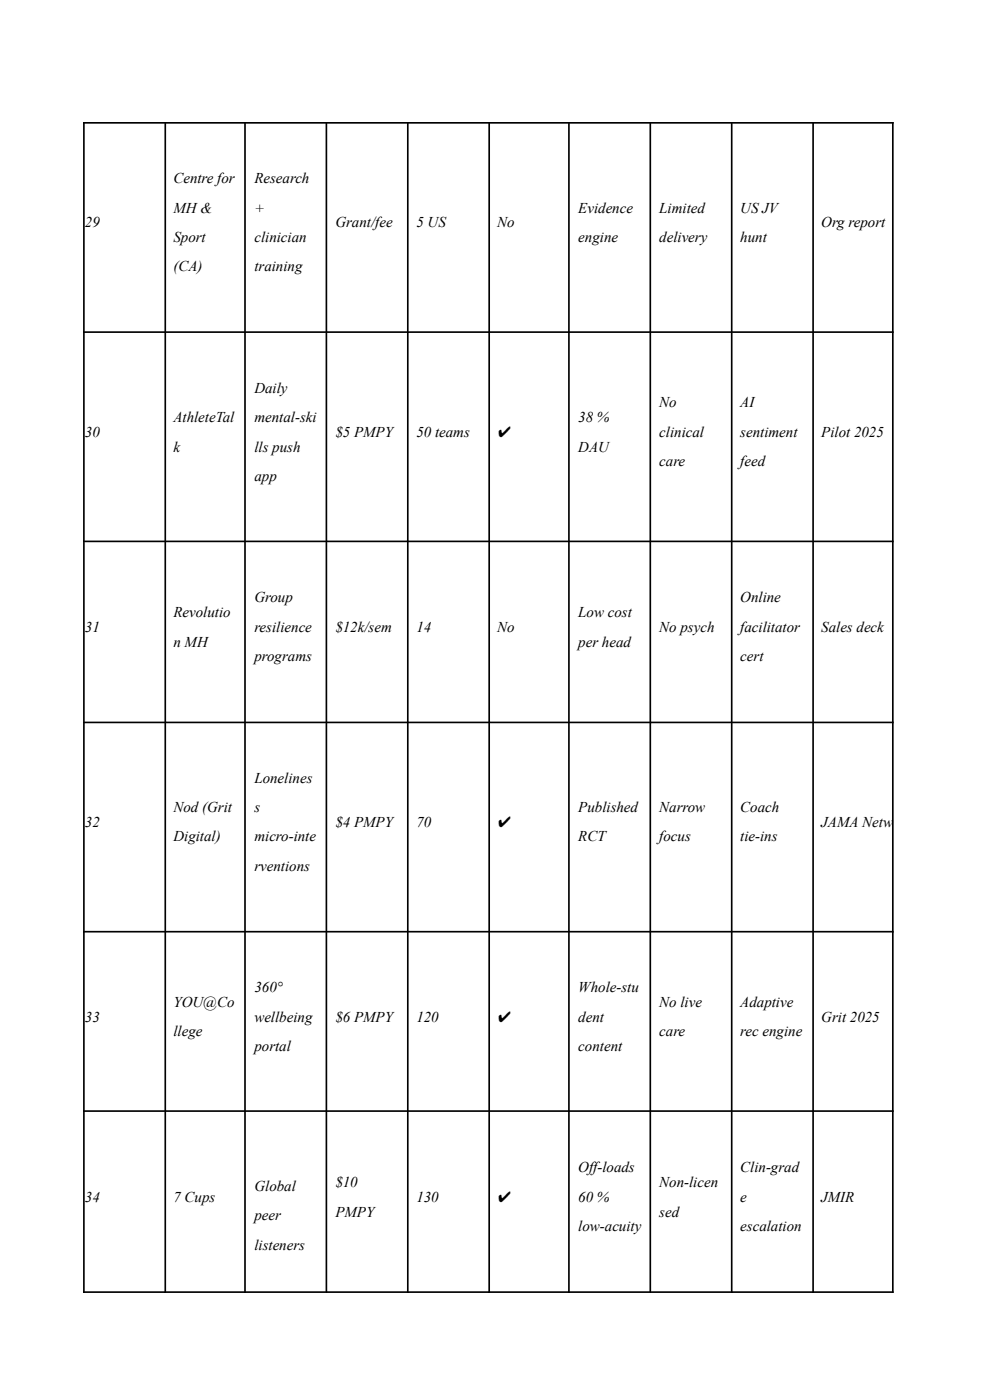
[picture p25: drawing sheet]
<svg xmlns="http://www.w3.org/2000/svg" width="210mm" height="297mm" viewBox="0 0 210 297" stroke-linecap="round" stroke-linejoin="round" font-family="sans-serif">
<defs><g id="words">
<g font-size="3.2">
<text x="36.8" y="38.8">Centre for</text>
<text x="54" y="38.8">Research</text>
<text x="36.8" y="45.1">MH&amp;</text>
<text x="54" y="45.1">+</text>
<text x="122.7" y="45.1">Evidence</text>
<text x="139.8" y="45.1">Limited</text>
<text x="157" y="45.1">US JV</text>
<text x="18" y="48.2">29</text>
<text x="36.8" y="51.3">Sport</text>
<text x="54" y="51.3">clinician</text>
<text x="71.1" y="48.2">Grant/fee</text>
<text x="88.3" y="48.2">5 US</text>
<text x="105.5" y="48.2">No</text>
<text x="122.7" y="51.3">engine</text>
<text x="139.8" y="51.3">delivery</text>
<text x="157" y="51.3">hunt</text>
<text x="174.2" y="48.2">Org report</text>
<text x="36.8" y="57.6">(CA)</text>
<text x="54" y="57.6">training</text>
<text x="54" y="83.3">Daily</text>
<text x="36.8" y="89.6">AthleteTal</text>
<text x="54" y="89.6">mental-ski</text>
<text x="122.7" y="89.6">38 %</text>
<text x="139.8" y="86.4">No</text>
<text x="157" y="86.4">AI</text>
<text x="18" y="92.7">30</text>
<text x="36.8" y="95.8">k</text>
<text x="54" y="95.8">lls push</text>
<text x="71.1" y="92.7">$5 PMPY</text>
<text x="88.3" y="92.7">50 teams</text>
<text x="105.5" y="92.7">✔</text>
<text x="122.7" y="95.8">DAU</text>
<text x="139.8" y="92.7">clinical</text>
<text x="157" y="92.7">sentiment</text>
<text x="174.2" y="92.7">Pilot 2025</text>
<text x="139.8" y="98.9">care</text>
<text x="157" y="98.9">feed</text>
<text x="54" y="102.1">app</text>
<text x="36.8" y="130.9">Revolutio</text>
<text x="54" y="127.8">Group</text>
<text x="122.7" y="130.9">Low cost</text>
<text x="157" y="127.8">Online</text>
<text x="18" y="134">31</text>
<text x="36.8" y="137.2">n MH</text>
<text x="54" y="134">resilience</text>
<text x="71.1" y="134">$12k/sem</text>
<text x="88.3" y="134">14</text>
<text x="105.5" y="134">No</text>
<text x="122.7" y="137.2">per head</text>
<text x="139.8" y="134">No psych</text>
<text x="157" y="134">facilitator</text>
<text x="174.2" y="134">Sales deck</text>
<text x="54" y="140.3">programs</text>
<text x="157" y="140.3">cert</text>
<text x="54" y="166">Lonelines</text>
<text x="36.8" y="172.3">Nod (Grit</text>
<text x="54" y="172.3">s</text>
<text x="122.7" y="172.3">Published</text>
<text x="139.8" y="172.3">Narrow</text>
<text x="157" y="172.3">Coach</text>
<text x="18" y="175.4">32</text>
<text x="36.8" y="178.5">Digital)</text>
<text x="54" y="178.5">micro-inte</text>
<text x="71.1" y="175.4">$4 PMPY</text>
<text x="88.3" y="175.4">70</text>
<text x="105.5" y="175.4">✔</text>
<text x="122.7" y="178.5">RCT</text>
<text x="139.8" y="178.5">focus</text>
<text x="157" y="178.5">tie-ins</text>
<text x="174.2" y="175.4">JAMA Netw</text>
<text x="54" y="184.8">rventions</text>
<text x="36.8" y="213.6">YOU@Co</text>
<text x="54" y="210.5">360°</text>
<text x="122.7" y="210.5">Whole-stu</text>
<text x="139.8" y="213.6">No live</text>
<text x="157" y="213.6">Adaptive</text>
<text x="18" y="216.7">33</text>
<text x="36.8" y="219.9">llege</text>
<text x="54" y="216.7">wellbeing</text>
<text x="71.1" y="216.7">$6 PMPY</text>
<text x="88.3" y="216.7">120</text>
<text x="105.5" y="216.7">✔</text>
<text x="122.7" y="216.7">dent</text>
<text x="139.8" y="219.9">care</text>
<text x="157" y="219.9">rec engine</text>
<text x="174.2" y="216.7">Grit 2025</text>
<text x="54" y="223">portal</text>
<text x="122.7" y="223">content</text>
<text x="71.1" y="251.8">$10</text>
<text x="122.7" y="248.7">Off-loads</text>
<text x="139.8" y="251.8">Non-licen</text>
<text x="157" y="248.7">Clin-grad</text>
<text x="18" y="255">34</text>
<text x="36.8" y="255">7 Cups</text>
<text x="54" y="252.6">Global</text>
<text x="88.3" y="255">130</text>
<text x="105.5" y="255">✔</text>
<text x="122.7" y="255">60 %</text>
<text x="157" y="255">e</text>
<text x="174.2" y="255">JMIR</text>
<text x="54" y="258.8">peer</text>
<text x="71.1" y="258.1">PMPY</text>
<text x="122.7" y="261.2">low-acuity</text>
<text x="139.8" y="258.1">sed</text>
<text x="157" y="261.2">escalation</text>
<text x="54" y="265.1">listeners</text>
</g>
</g></defs>
<g fill="none" stroke="#000" stroke-width=".35">
<path d="M17.6 26.1h172M17.8 25.9v248.4M35.1 25.9v248.4M52 25.9v248.4M69.2 25.9v248.4M86.5 25.9v248.4M103.8 25.9v248.4M120.7 25.9v248.4M137.9 25.9v248.4M155.2 25.9v248.4M172.5 25.9v248.4M189.4 25.9v248.4"/>
<path d="M17.6 70.5h172M17.6 114.9h172M17.6 153.3h172M17.6 197.7h172M17.6 235.7h172M17.6 274.1h172"/>
</g>
<use href="#words"/>
</svg>
